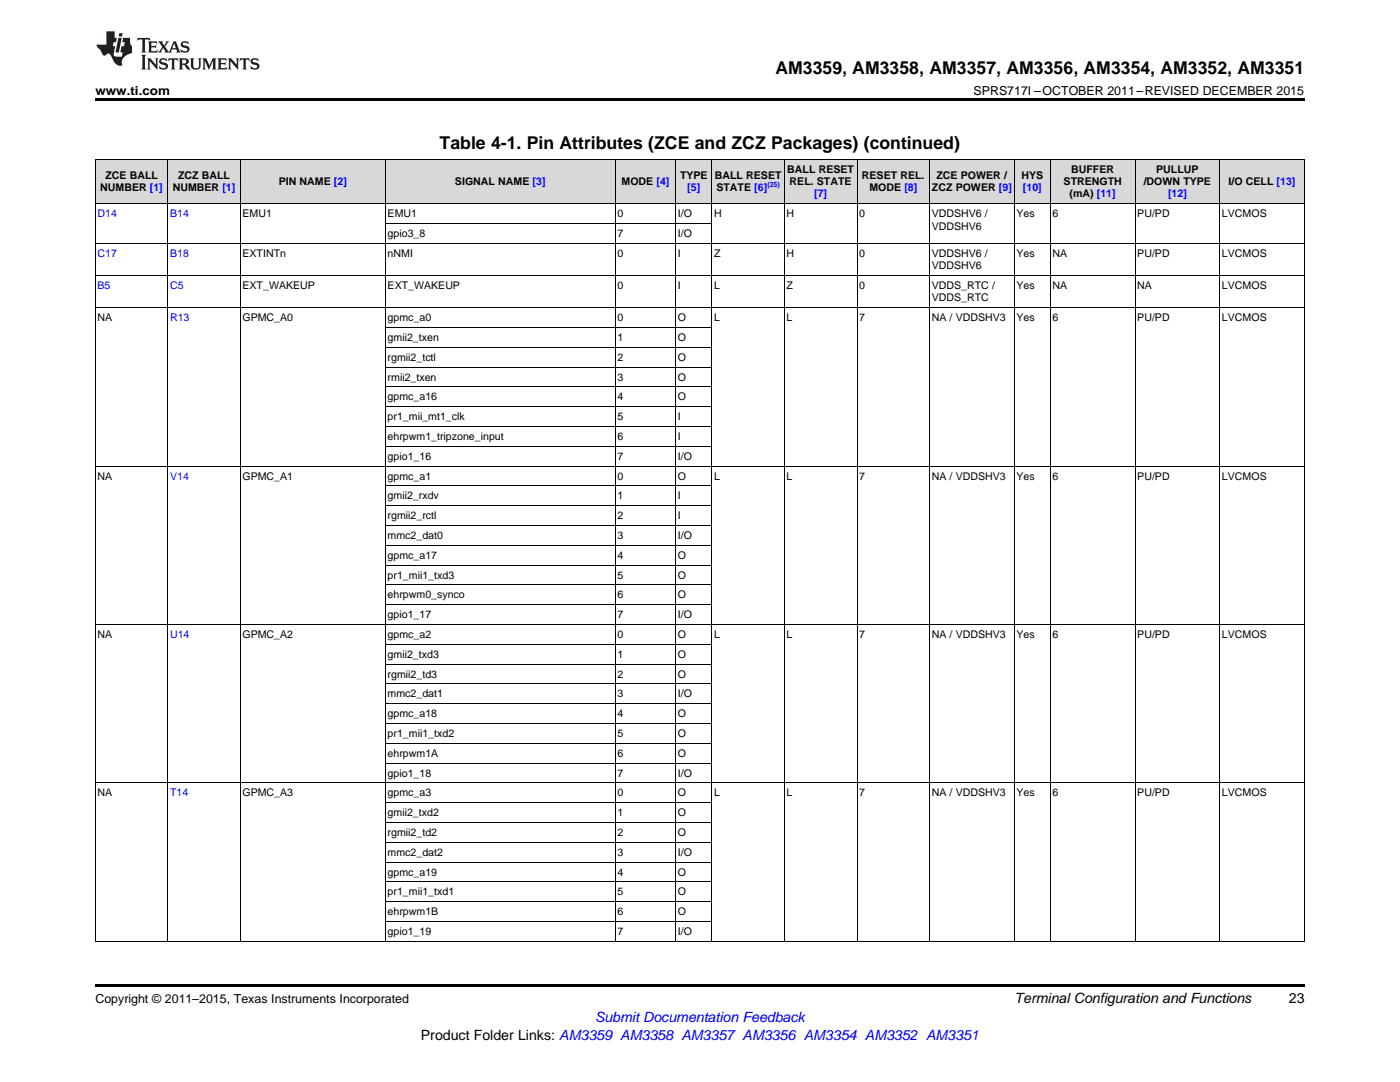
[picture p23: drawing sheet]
<svg xmlns="http://www.w3.org/2000/svg" width="279mm" height="216mm" viewBox="0 0 279 216" stroke-linecap="round" stroke-linejoin="round" font-family="sans-serif">
<defs><g id="words">
<g font-size="3.5">
<text x="154.8" y="14.8">AM3359, AM3358, AM3357, AM3356, AM3354, AM3352, AM3351</text>
<text x="87.7" y="29.7">Table 4-1. Pin Attributes (ZCE and ZCZ Packages) (continued)</text>
</g>
<text font-size="2.8" fill="#00f" x="118.7" y="203.9">Submit Documentation Feedback</text>
<g font-size="2.8">
<text x="202.5" y="200.1">Terminal Configuration and Functions</text>
<text x="257.2" y="200.1">23</text>
<text x="84" y="207.4">Product Folder Links: AM3359 AM3358 AM3357 AM3356 AM3354 AM3352 AM3351</text>
</g>
<g font-size="2.5">
<text x="19" y="19">www.ti.com</text>
<text x="194.3" y="19">SPRS717I –OCTOBER 2011–REVISED DECEMBER 2015</text>
<text x="19" y="200.1">Copyright © 2011–2015, Texas Instruments Incorporated</text>
</g>
<g font-size="2.1">
<text x="21" y="35.7">ZCE BALL</text>
<text x="35.5" y="35.7">ZCZ BALL</text>
<text x="135.7" y="35.7">TYPE</text>
<text x="142.7" y="35.7">BALL RESET</text>
<text x="157.1" y="34.5">BALL RESET</text>
<text x="172" y="35.7">RESET REL.</text>
<text x="186.9" y="35.7">ZCE POWER /</text>
<text x="203.8" y="35.7">HYS</text>
<text x="213.8" y="34.5">BUFFER</text>
<text x="230.8" y="34.5">PULLUP</text>
<text x="20" y="38.2">NUMBER [1]</text>
<text x="34.5" y="38.2">NUMBER [1]</text>
<text x="55.6" y="36.9">PIN NAME [2]</text>
<text x="90.8" y="36.9">SIGNAL NAME [3]</text>
<text x="124" y="36.9">MODE [4]</text>
<text x="143" y="38.2">STATE [6]</text>
<text x="157.6" y="36.9">REL. STATE</text>
<text x="173.5" y="38.2">MODE [8]</text>
<text x="186" y="38.2">ZCZ POWER [9]</text>
<text x="212.3" y="36.9">STRENGTH</text>
<text x="213.5" y="39.4">(mA) [11]</text>
<text x="228.2" y="36.9">/DOWN TYPE</text>
<text x="245.2" y="36.9">I/O CELL [13]</text>
<text x="48.4" y="43.4">EMU1</text>
<text x="77.4" y="43.4">EMU1</text>
<text x="77.4" y="47.3">gpio3_8</text>
<text x="123.2" y="43.4">0</text>
<text x="123.2" y="47.3">7</text>
<text x="135.3" y="43.4">I/O</text>
<text x="135.3" y="47.3">I/O</text>
<text x="142.5" y="43.4">H</text>
<text x="157" y="43.4">H</text>
<text x="171.5" y="43.4">0</text>
<text x="185.9" y="43.4">VDDSHV6 /</text>
<text x="185.9" y="45.8">VDDSHV6</text>
<text x="202.8" y="43.4">Yes</text>
<text x="210.1" y="43.4">6</text>
<text x="227" y="43.4">PU/PD</text>
<text x="243.9" y="43.4">LVCMOS</text>
<text x="48.4" y="51.3">EXTINTn</text>
<text x="77.4" y="51.3">nNMI</text>
<text x="123.2" y="51.3">0</text>
<text x="135.3" y="51.3">I</text>
<text x="142.5" y="51.3">Z</text>
<text x="157" y="51.3">H</text>
<text x="171.5" y="51.3">0</text>
<text x="185.9" y="51.3">VDDSHV6 /</text>
<text x="185.9" y="53.7">VDDSHV6</text>
<text x="202.8" y="51.3">Yes</text>
<text x="210.1" y="51.3">NA</text>
<text x="227" y="51.3">PU/PD</text>
<text x="243.9" y="51.3">LVCMOS</text>
<text x="48.4" y="57.7">EXT_WAKEUP</text>
<text x="77.4" y="57.7">EXT_WAKEUP</text>
<text x="123.2" y="57.7">0</text>
<text x="135.3" y="57.7">I</text>
<text x="142.5" y="57.7">L</text>
<text x="157" y="57.7">Z</text>
<text x="171.5" y="57.7">0</text>
<text x="185.9" y="57.7">VDDS_RTC /</text>
<text x="202.8" y="57.7">Yes</text>
<text x="210.1" y="57.7">NA</text>
<text x="227" y="57.7">NA</text>
<text x="243.9" y="57.7">LVCMOS</text>
<text x="19.5" y="64.1">NA</text>
<text x="48.4" y="64.1">GPMC_A0</text>
<text x="77.4" y="64.1">gpmc_a0</text>
<text x="123.2" y="64.1">0</text>
<text x="135.3" y="64.1">O</text>
<text x="142.5" y="64.1">L</text>
<text x="157" y="64.1">L</text>
<text x="171.5" y="64.1">7</text>
<text x="185.9" y="60.1">VDDS_RTC</text>
<text x="185.9" y="64.1">NA / VDDSHV3</text>
<text x="202.8" y="64.1">Yes</text>
<text x="210.1" y="64.1">6</text>
<text x="227" y="64.1">PU/PD</text>
<text x="243.9" y="64.1">LVCMOS</text>
<text x="77.4" y="68.1">gmii2_txen</text>
<text x="123.2" y="68.1">1</text>
<text x="135.3" y="68.1">O</text>
<text x="77.4" y="72">rgmii2_tctl</text>
<text x="77.4" y="76">rmii2_txen</text>
<text x="123.2" y="72">2</text>
<text x="123.2" y="76">3</text>
<text x="135.3" y="72">O</text>
<text x="135.3" y="76">O</text>
<text x="77.4" y="79.9">gpmc_a16</text>
<text x="77.4" y="83.9">pr1_mii_mt1_clk</text>
<text x="123.2" y="79.9">4</text>
<text x="123.2" y="83.9">5</text>
<text x="135.3" y="79.9">O</text>
<text x="135.3" y="83.9">I</text>
<text x="77.4" y="87.8">ehrpwm1_tripzone_input</text>
<text x="123.2" y="87.8">6</text>
<text x="135.3" y="87.8">I</text>
<text x="19.5" y="95.7">NA</text>
<text x="48.4" y="95.7">GPMC_A1</text>
<text x="77.4" y="91.8">gpio1_16</text>
<text x="77.4" y="95.7">gpmc_a1</text>
<text x="123.2" y="91.8">7</text>
<text x="123.2" y="95.7">0</text>
<text x="135.3" y="91.8">I/O</text>
<text x="135.3" y="95.7">O</text>
<text x="142.5" y="95.7">L</text>
<text x="157" y="95.7">L</text>
<text x="171.5" y="95.7">7</text>
<text x="185.9" y="95.7">NA / VDDSHV3</text>
<text x="202.8" y="95.7">Yes</text>
<text x="210.1" y="95.7">6</text>
<text x="227" y="95.7">PU/PD</text>
<text x="243.9" y="95.7">LVCMOS</text>
<text x="77.4" y="99.7">gmii2_rxdv</text>
<text x="123.2" y="99.7">1</text>
<text x="135.3" y="99.7">I</text>
<text x="77.4" y="103.6">rgmii2_rctl</text>
<text x="77.4" y="107.6">mmc2_dat0</text>
<text x="123.2" y="103.6">2</text>
<text x="123.2" y="107.6">3</text>
<text x="135.3" y="103.6">I</text>
<text x="135.3" y="107.6">I/O</text>
<text x="77.4" y="111.5">gpmc_a17</text>
<text x="123.2" y="111.5">4</text>
<text x="135.3" y="111.5">O</text>
<text x="77.4" y="115.5">pr1_mii1_txd3</text>
<text x="77.4" y="119.4">ehrpwm0_synco</text>
<text x="123.2" y="115.5">5</text>
<text x="123.2" y="119.4">6</text>
<text x="135.3" y="115.5">O</text>
<text x="135.3" y="119.4">O</text>
<text x="77.4" y="123.4">gpio1_17</text>
<text x="123.2" y="123.4">7</text>
<text x="135.3" y="123.4">I/O</text>
<text x="19.5" y="127.3">NA</text>
<text x="48.4" y="127.3">GPMC_A2</text>
<text x="77.4" y="127.3">gpmc_a2</text>
<text x="77.4" y="131.3">gmii2_txd3</text>
<text x="123.2" y="127.3">0</text>
<text x="123.2" y="131.3">1</text>
<text x="135.3" y="127.3">O</text>
<text x="135.3" y="131.3">O</text>
<text x="142.5" y="127.3">L</text>
<text x="157" y="127.3">L</text>
<text x="171.5" y="127.3">7</text>
<text x="185.9" y="127.3">NA / VDDSHV3</text>
<text x="202.8" y="127.3">Yes</text>
<text x="210.1" y="127.3">6</text>
<text x="227" y="127.3">PU/PD</text>
<text x="243.9" y="127.3">LVCMOS</text>
<text x="77.4" y="135.2">rgmii2_td3</text>
<text x="123.2" y="135.2">2</text>
<text x="135.3" y="135.2">O</text>
<text x="77.4" y="139.2">mmc2_dat1</text>
<text x="77.4" y="143.1">gpmc_a18</text>
<text x="123.2" y="139.2">3</text>
<text x="123.2" y="143.1">4</text>
<text x="135.3" y="139.2">I/O</text>
<text x="135.3" y="143.1">O</text>
<text x="77.4" y="147.1">pr1_mii1_txd2</text>
<text x="123.2" y="147.1">5</text>
<text x="135.3" y="147.1">O</text>
<text x="77.4" y="151">ehrpwm1A</text>
<text x="77.4" y="155">gpio1_18</text>
<text x="123.2" y="151">6</text>
<text x="123.2" y="155">7</text>
<text x="135.3" y="151">O</text>
<text x="135.3" y="155">I/O</text>
<text x="19.5" y="158.9">NA</text>
<text x="48.4" y="158.9">GPMC_A3</text>
<text x="77.4" y="158.9">gpmc_a3</text>
<text x="123.2" y="158.9">0</text>
<text x="135.3" y="158.9">O</text>
<text x="142.5" y="158.9">L</text>
<text x="157" y="158.9">L</text>
<text x="171.5" y="158.9">7</text>
<text x="185.9" y="158.9">NA / VDDSHV3</text>
<text x="202.8" y="158.9">Yes</text>
<text x="210.1" y="158.9">6</text>
<text x="227" y="158.9">PU/PD</text>
<text x="243.9" y="158.9">LVCMOS</text>
<text x="77.4" y="162.9">gmii2_txd2</text>
<text x="77.4" y="166.8">rgmii2_td2</text>
<text x="123.2" y="162.9">1</text>
<text x="123.2" y="166.8">2</text>
<text x="135.3" y="162.9">O</text>
<text x="135.3" y="166.8">O</text>
<text x="77.4" y="170.8">mmc2_dat2</text>
<text x="123.2" y="170.8">3</text>
<text x="135.3" y="170.8">I/O</text>
<text x="77.4" y="174.7">gpmc_a19</text>
<text x="77.4" y="178.7">pr1_mii1_txd1</text>
<text x="123.2" y="174.7">4</text>
<text x="123.2" y="178.7">5</text>
<text x="135.3" y="174.7">O</text>
<text x="135.3" y="178.7">O</text>
<text x="77.4" y="182.6">ehrpwm1B</text>
<text x="123.2" y="182.6">6</text>
<text x="135.3" y="182.6">O</text>
<text x="77.4" y="186.6">gpio1_19</text>
<text x="123.2" y="186.6">7</text>
<text x="135.3" y="186.6">I/O</text>
</g>
<g font-size="2.1" fill="#00f">
<text x="137.2" y="38.2">[5]</text>
<text x="162.5" y="39.4">[7]</text>
<text x="204.2" y="38.2">[10]</text>
<text x="233.1" y="39.4">[12]</text>
<text x="19.5" y="43.4">D14</text>
<text x="33.9" y="43.4">B14</text>
<text x="19.5" y="51.3">C17</text>
<text x="33.9" y="51.3">B18</text>
<text x="19.5" y="57.7">B5</text>
<text x="33.9" y="57.7">C5</text>
<text x="33.9" y="64.1">R13</text>
<text x="33.9" y="95.7">V14</text>
<text x="33.9" y="127.3">U14</text>
<text x="33.9" y="158.9">T14</text>
</g>
<text font-size="1.4" fill="#00f" x="153.1" y="37.3">(25)</text>
</g></defs>
<g fill="#d8d8d8">
<path d="M19 31.8h14.5v8.9h-14.5z"/>
<path d="M33.5 31.8h14.5v8.9h-14.5z"/>
<path d="M48 31.8h28.9v8.9h-28.9z"/>
<path d="M76.9 31.8h45.9v8.9h-45.9z"/>
<path d="M122.8 31.8h12.1v8.9h-12.1z"/>
<path d="M134.9 31.8h7.2v8.9h-7.2z"/>
<path d="M142.1 31.8h14.5v8.9h-14.5z"/>
<path d="M156.6 31.8h14.5v8.9h-14.5z"/>
<path d="M171.1 31.8h14.4v8.9h-14.4z"/>
<path d="M185.5 31.8h16.9v8.9h-16.9z"/>
<path d="M202.4 31.8h7.3v8.9h-7.3z"/>
<path d="M209.7 31.8h16.9v8.9h-16.9z"/>
<path d="M226.6 31.8h16.9v8.9h-16.9z"/>
<path d="M243.5 31.8h16.8v8.9h-16.8z"/>
</g>
<path d="M19 19.5h241.3v.5h-241.3zM19 196.3h241.3v.5h-241.3z" fill="#000"/>
<g fill="none" stroke="#000" stroke-width=".2">
<path d="M33.5 31.8v156.1M48 31.8v156.1M76.9 31.8v156.1M122.8 31.8v156.1M134.8 31.8v156.1M142.1 31.8v156.1M156.5 31.8v156.1M171 31.8v156.1M185.5 31.8v156.1M202.4 31.8v156.1M209.6 31.8v156.1M226.5 31.8v156.1"/>
<path d="M243.4 31.8v156.1M260.3 31.8h-241.2v156.1l241.2-.1v-156M19 55h241.3M19 48.6h241.3M19 40.7h241.3M76.9 44.6h65.2M19 61.4h241.3M76.9 77.2h65.2M76.9 73.3h65.2M76.9 69.3h65.2M76.9 65.4h65.2M19 93h241.3"/>
<path d="M76.9 97h65.2M76.9 89.1h65.2M76.9 85.1h65.2M76.9 81.2h65.2M76.9 116.7h65.2M76.9 112.8h65.2M76.9 108.8h65.2M76.9 104.9h65.2M76.9 100.9h65.2M19 124.6h241.3M76.9 136.5h65.2M76.9 132.5h65.2"/>
<path d="M76.9 128.6h65.2M76.9 120.7h65.2M19 156.2h241.3M76.9 152.3h65.2M76.9 148.3h65.2M76.9 144.4h65.2M76.9 140.4h65.2M76.9 179.9h65.2M76.9 176h65.2M76.9 172h65.2M76.9 168.1h65.2M76.9 164.1h65.2"/>
<path d="M76.9 160.2h65.2M76.9 183.9h65.2"/>
</g>
<g fill="#231f20">
<path d="M27.5 7.6l-.1 .5 .4-.2h.6v.1v2.1l-.2 .4h1l-.3-.4v-2.1l.1-.1h.5l.5 .2-.2-.5zM29.5 8.3l.2 .3v1.5l-.2 .4h1.8l.2-.6a1.04 1.04 0 0 1-1.3 .2v-.7h.6l.3 .2v-.6l-.3 .2h-.6v-.6l.8-.1 .4 .3-.2-.5zM31.5 8.3l.9 1.1-.9 1.1h.8l-.2-.2 .5-.7 .4 .7-.2 .2h1.5l-.1-.2 .1-.4h.9l.1 .4-.2 .2h1l-.3-.3-.7-1.9h-.5l-.9 2-.8-1 .9-1h-.8l.1 .3-.3 .5-.4-.6 .2-.2zM34.7 8.6l.4 1h-.7zM36.3 8.4a.63 .63 0 0 0-.2 .7 .63 .63 0 0 0 .6 .4l.6 .2 .1 .2a.75 .75 0 0 1-.7 .4 .75 .75 0 0 1-.6-.5l.1 .7 .1-.1a1.11 1.11 0 0 0 1.5-.6 1.13 1.13 0 0 0-1.2-.8l-.1-.4a1.04 1.04 0 0 1 1.2 .2l-.2-.5-.1 .1-.5-.2zM28.2 10.9l.2 .4v2.2l-.2 .4h1l-.3-.4v-2.2l.3-.4zM29.3 11.6l.3 .4v1.5l-.3 .4h.8l-.2-.4v-1.3l1.5 1.7v-1.9l.2-.4h-.7l.2 .4v.9l-1.1-1.3zM32 11.8a.62 .62 0 0 0-.2 .7 .62 .62 0 0 0 .6 .4l.6 .1 .1 .3a.76 .76 0 0 1-.7 .3 .76 .76 0 0 1-.6-.4l.1 .7 .1-.1a1.11 1.11 0 0 0 1.5-.6 1.13 1.13 0 0 0-1.2-.8l-.1-.4a1.04 1.04 0 0 1 1.2 .2l-.2-.6-.1 .1-.5-.1zM33.7 11.6l-.2 .6a.61 .61 0 0 1 .8-.3v1.6l-.2 .4h.9l-.2-.4v-1.6a.63 .63 0 0 1 .8 .3l-.2-.6zM35.6 11.6l.3 .4v1.5l-.3 .4h1l-.2-.2v-.8l.5 .2a.76 .76 0 0 0 1.2 .7l-1-1a.58 .58 0 0 0 .6-.5 .58 .58 0 0 0-.5-.6zM36.4 11.9h.1a.45 .45 0 0 1 .5 .1 .45 .45 0 0 1 .1 .5l-.7 .2zM37.9 11.6l.2 .2a2.17 2.17 0 0 0 .3 1.9 .99 .99 0 0 0 1.6-.6v-1.1l.2-.4h-.7l.2 .2a1.92 1.92 0 0 1-.2 1.8 .6 .6 0 0 1-.9-.5v-1.1l.2-.4zM40.4 11.6l.2 .4v1.5l-.2 .4h.7l-.2-.4v-1.4l.8 1.8 .8-1.8v1.4l-.2 .4h.9l-.2-.4v-1.5l.2-.4h-.8l-.6 1.5-.6-1.5zM43.4 11.6l.2 .4v1.5l-.2 .4h1.8l.2-.6a1.04 1.04 0 0 1-1.3 .1v-.6h.5l.4 .2v-.6l-.4 .2h-.5v-.7h.8l.3 .3-.1-.6zM45.5 11.6l.2 .4v1.5l-.2 .4h.7l-.2-.4v-1.3l1.5 1.7v-1.9l.2-.4h-.7l.2 .4v.9l-1.1-1.3zM47.9 11.6l-.1 .6a.61 .61 0 0 1 .8-.3v1.6l-.3 .4h1l-.3-.4 .1-1.6a.63 .63 0 0 1 .7 .3l-.1-.6zM50.2 11.8a.62 .62 0 0 0-.2 .7 .62 .62 0 0 0 .6 .4l.6 .1 .2 .3a.76 .76 0 0 1-.8 .3 .76 .76 0 0 1-.6-.4l.1 .7 .2-.1a1.11 1.11 0 0 0 1.5-.6 1.13 1.13 0 0 0-1.3-.8l-.1-.4a1.04 1.04 0 0 1 1.2 .2l-.1-.6-.2 .1-.5-.1z"/>
<path d="M21.2 6.3v2.6h-1.9l.1 .4 .7 .9a.91 .91 0 0 0 1 .8 .56 .56 0 0 1 .5-.3 .56 .56 0 0 1 .5 .3l.4 .8a1.53 1.53 0 0 0 1.9 1.2 1.54 1.54 0 0 1 1-2.1l.9-.3v-1.4a1.52 1.52 0 0 1-.3-1.6h-1.4l-.2 .8h.5l-.2 .8h-.4l-.2 1v.2l.4 .1-.2 .8a1.93 1.93 0 0 1-1.6-.3l.3-1.8h-.5l.2-.8h.4l.2-.8h-.4v-1.3zM23.6 7.6l-.6 2.9h.7l.6-2.9zM23.8 6.6l-.1 .7h.6l.2-.7z"/>
</g>
<use href="#words"/>
</svg>
